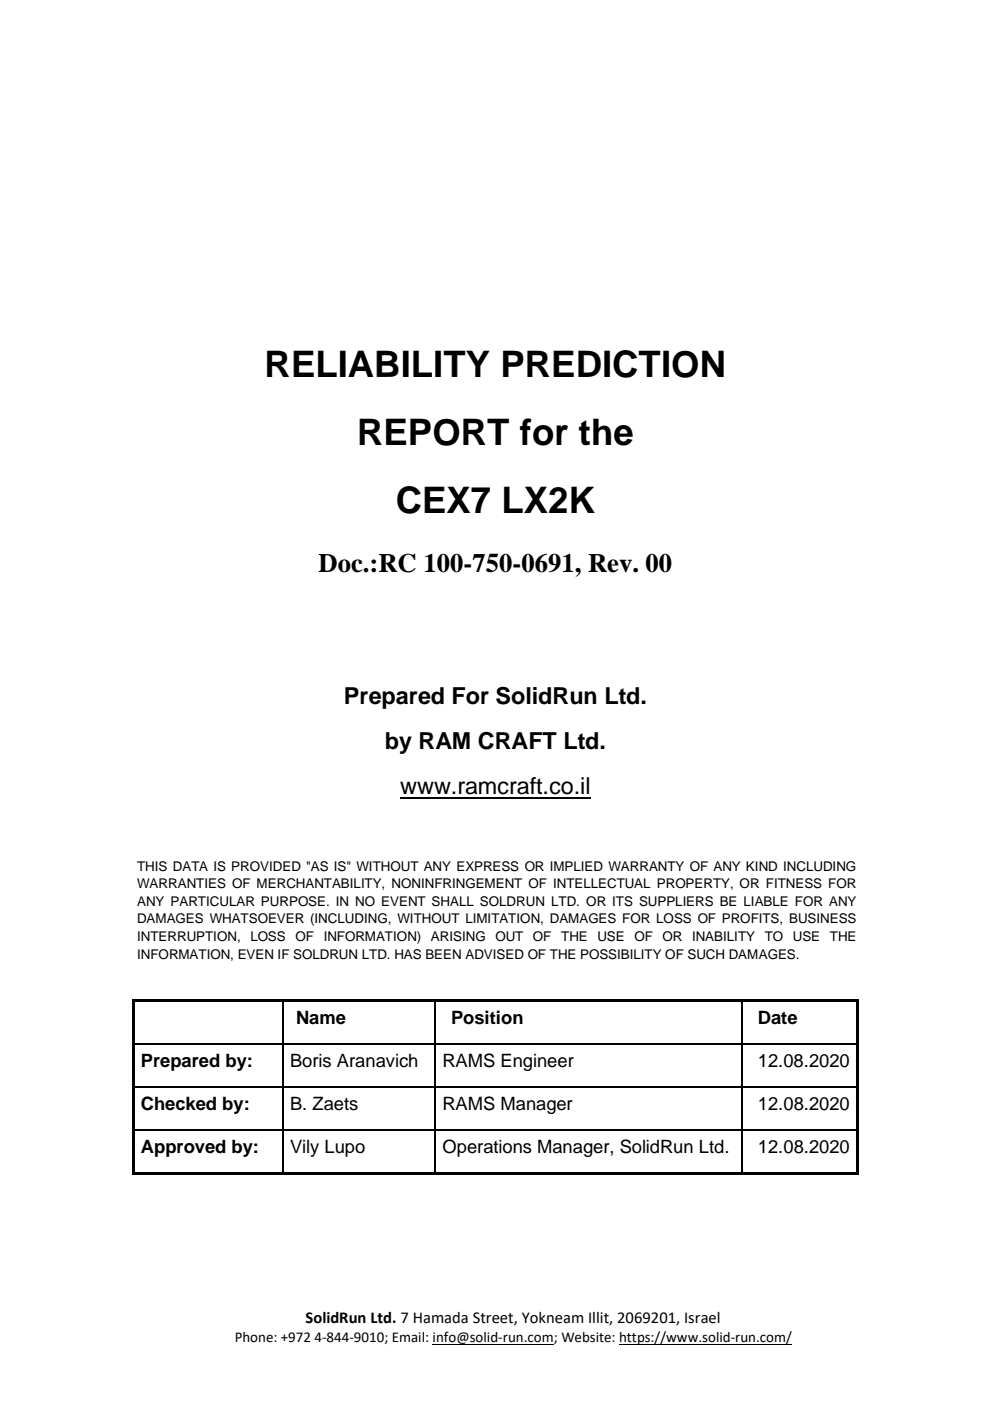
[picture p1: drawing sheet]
<svg xmlns="http://www.w3.org/2000/svg" width="210mm" height="297mm" viewBox="0 0 210 297" stroke-linecap="round" stroke-linejoin="round" font-family="sans-serif">
<defs><g id="words">
<g font-size="7.7">
<text x="56.1" y="79.8">RELIABILITY PREDICTION</text>
<text x="75.7" y="94.3">REPORT for the</text>
<text x="83.9" y="108.7">CEX7 LX2K</text>
</g>
<text font-size="5.6" x="67.5" y="121.1">Doc.:RC 100-750-0691, Rev. 00</text>
<g font-size="5">
<text x="72.9" y="149.2">Prepared For SolidRun Ltd.</text>
<text x="81.6" y="158.8">by RAM CRAFT Ltd.</text>
<text x="84.9" y="168.4">www.ramcraft.co.il</text>
</g>
<g font-size="3.9">
<text x="62.7" y="217.1">Name</text>
<text x="95.6" y="217.1">Position</text>
<text x="160.6" y="217.1">Date</text>
<text x="29.9" y="226.1">Prepared by:</text>
<text x="61.5" y="226.1">Boris Aranavich</text>
<text x="93.8" y="226.1">RAMS Engineer</text>
<text x="160.6" y="226.1">12.08.2020</text>
<text x="29.9" y="235.2">Checked by:</text>
<text x="61.5" y="235.2">B. Zaets</text>
<text x="93.8" y="235.2">RAMS Manager</text>
<text x="160.6" y="235.2">12.08.2020</text>
<text x="29.9" y="244.3">Approved by:</text>
<text x="61.5" y="244.3">Vily Lupo</text>
<text x="93.8" y="244.3">Operations Manager, SolidRun Ltd.</text>
<text x="160.6" y="244.3">12.08.2020</text>
</g>
<text font-size="3.5" x="64.8" y="280.5">SolidRun Ltd. 7 Hamada Street, Yokneam Illit, 2069201, Israel</text>
<text font-size="3.2" x="49.7" y="284.4">Phone: +972 4-844-9010; Email: info@solid-run.com; Website: https://www.solid-run.com/</text>
<g font-size="2.8">
<text x="29" y="184.5">THIS DATA IS PROVIDED &quot;AS IS&quot; WITHOUT ANY EXPRESS OR IMPLIED WARRANTY OF ANY KIND INCLUDING</text>
<text x="29" y="188.2">WARRANTIES OF MERCHANTABILITY, NONINFRINGEMENT OF INTELLECTUAL PROPERTY, OR FITNESS FOR</text>
<text x="29" y="192">ANY PARTICULAR PURPOSE. IN NO EVENT SHALL SOLDRUN LTD. OR ITS SUPPLIERS BE LIABLE FOR ANY</text>
<text x="29" y="195.7">DAMAGES WHATSOEVER (INCLUDING, WITHOUT LIMITATION, DAMAGES FOR LOSS OF PROFITS, BUSINESS</text>
<text x="29" y="199.5">INTERRUPTION,</text>
<text x="29" y="203.2">INFORMATION, EVEN IF SOLDRUN LTD. HAS BEEN ADVISED OF THE POSSIBILITY OF SUCH DAMAGES.</text>
<text x="53.1" y="199.5">LOSS</text>
<text x="62.6" y="199.5">OF</text>
<text x="68.6" y="199.5">INFORMATION)</text>
<text x="91.3" y="199.5">ARISING</text>
<text x="105" y="199.5">OUT</text>
<text x="113" y="199.5">OF</text>
<text x="119" y="199.5">THE</text>
<text x="126.7" y="199.5">USE</text>
<text x="134.5" y="199.5">OF</text>
<text x="140.4" y="199.5">OR</text>
<text x="146.7" y="199.5">INABILITY</text>
<text x="162.1" y="199.5">TO</text>
<text x="168.1" y="199.5">USE</text>
<text x="175.9" y="199.5">THE</text>
</g>
</g></defs>
<path d="M91.7 284.9h25.7M131.2 284.9h36.7" fill="none" stroke="#000" stroke-width=".21"/>
<path d="M84.9 169.1h40.3" fill="none" stroke="#000" stroke-width=".38"/>
<g fill="#000">
<path d="M28.1 211.8h.5v.6h-.5z" fill-rule="evenodd"/>
<path d="M28.1 211.8h.5v.5h-.5z" fill-rule="evenodd"/>
<path d="M28.6 211.8h31.3v.5h-31.3z" fill-rule="evenodd"/>
<path d="M59.9 212.3l.2 .1z" fill-rule="evenodd"/>
<path d="M59.9 211.8h.5v.5h-.5z" fill-rule="evenodd"/>
<path d="M60.4 211.8h31.8v.5h-31.8z" fill-rule="evenodd"/>
<path d="M92.2 212.3l.2 .1z" fill-rule="evenodd"/>
<path d="M92.2 211.8h.5v.5h-.5z" fill-rule="evenodd"/>
<path d="M92.7 211.8h64.5v.5h-64.5z" fill-rule="evenodd"/>
<path d="M157.2 212.3l.3 .1z" fill-rule="evenodd"/>
<path d="M157.2 211.8h.5v.5h-.5z" fill-rule="evenodd"/>
<path d="M157.7 211.8h23.8v.5h-23.8z" fill-rule="evenodd"/>
<path d="M181.5 211.8h.5v.6h-.5z" fill-rule="evenodd"/>
<path d="M181.5 211.8h.5v.5h-.5z" fill-rule="evenodd"/>
<path d="M28.1 212.4h.5v8.8h-.5z" fill-rule="evenodd"/>
<path d="M28.1 221.2h.5v.2h-.5z" fill-rule="evenodd"/>
<path d="M28.1 221.4h.5v8.8h-.5z" fill-rule="evenodd"/>
<path d="M28.1 230.2h.5v.3h-.5z" fill-rule="evenodd"/>
<path d="M28.1 230.5h.5v8.8h-.5z" fill-rule="evenodd"/>
<path d="M28.1 239.3h.5v.3h-.5z" fill-rule="evenodd"/>
<path d="M59.9 221.2h.2v.2h-.2z" fill-rule="evenodd"/>
<path d="M59.9 230.2h.2v.3h-.2z" fill-rule="evenodd"/>
<path d="M59.9 239.3h.2v.3h-.2z" fill-rule="evenodd"/>
<path d="M92.2 221.2h.2v.2h-.2z" fill-rule="evenodd"/>
<path d="M92.2 230.2h.2v.3h-.2z" fill-rule="evenodd"/>
<path d="M92.2 239.3h.2v.3h-.2z" fill-rule="evenodd"/>
<path d="M157.2 221.2h.3v.2h-.3z" fill-rule="evenodd"/>
<path d="M157.2 230.2h.3v.3h-.3z" fill-rule="evenodd"/>
<path d="M157.2 239.3h.3v.3h-.3z" fill-rule="evenodd"/>
<path d="M181.5 212.4h.5v8.8h-.5z" fill-rule="evenodd"/>
<path d="M181.5 221.2h.5v.2h-.5z" fill-rule="evenodd"/>
<path d="M181.5 221.4h.5v8.8h-.5z" fill-rule="evenodd"/>
<path d="M181.5 230.2h.5v.3h-.5z" fill-rule="evenodd"/>
<path d="M181.5 230.5h.5v8.8h-.5z" fill-rule="evenodd"/>
<path d="M181.5 239.3h.5v.3h-.5z" fill-rule="evenodd"/>
<path d="M28.1 239.6h.5v8.8h-.5z" fill-rule="evenodd"/>
<path d="M28.1 248.4h.5v.5h-.5z" fill-rule="evenodd"/>
<path d="M28.1 248.4h.5v.5h-.5z" fill-rule="evenodd"/>
<path d="M28.6 248.4h31.3v.5h-31.3z" fill-rule="evenodd"/>
<path d="M59.9 248.4h.5v.5h-.5z" fill-rule="evenodd"/>
<path d="M60.4 248.4h31.8v.5h-31.8z" fill-rule="evenodd"/>
<path d="M92.2 248.4h.5v.5h-.5z" fill-rule="evenodd"/>
<path d="M92.7 248.4h64.5v.5h-64.5z" fill-rule="evenodd"/>
<path d="M157.2 248.4h.5v.5h-.5z" fill-rule="evenodd"/>
<path d="M157.7 248.4h23.8v.5h-23.8z" fill-rule="evenodd"/>
<path d="M181.5 239.6h.5v8.8h-.5z" fill-rule="evenodd"/>
<path d="M181.5 248.4h.5v.5h-.5z" fill-rule="evenodd"/>
<path d="M181.5 248.4h.5v.5h-.5z" fill-rule="evenodd"/>
</g>
<g fill="none" stroke="#000" stroke-width=".25">
<path d="M60 212.4v8.8M92.3 212.4v8.8M157.3 212.4v8.8M28.6 221.3h31.3M28.6 230.4h31.3M28.6 239.5h31.3M60 221.4v8.8M60 230.5v8.8M60 239.6v8.8M60.1 221.3h32.1M60.1 230.4h32.1M60.1 239.5h32.1"/>
<path d="M92.3 221.4v8.8M92.3 230.5v8.8M92.3 239.6v8.8M92.4 221.3h64.8M92.4 230.4h64.8M92.4 239.5h64.8M157.3 221.4v8.8M157.3 230.5v8.8M157.3 239.6v8.8M157.5 221.3h24M157.5 230.4h24M157.5 239.5h24"/>
</g>
<use href="#words"/>
</svg>
